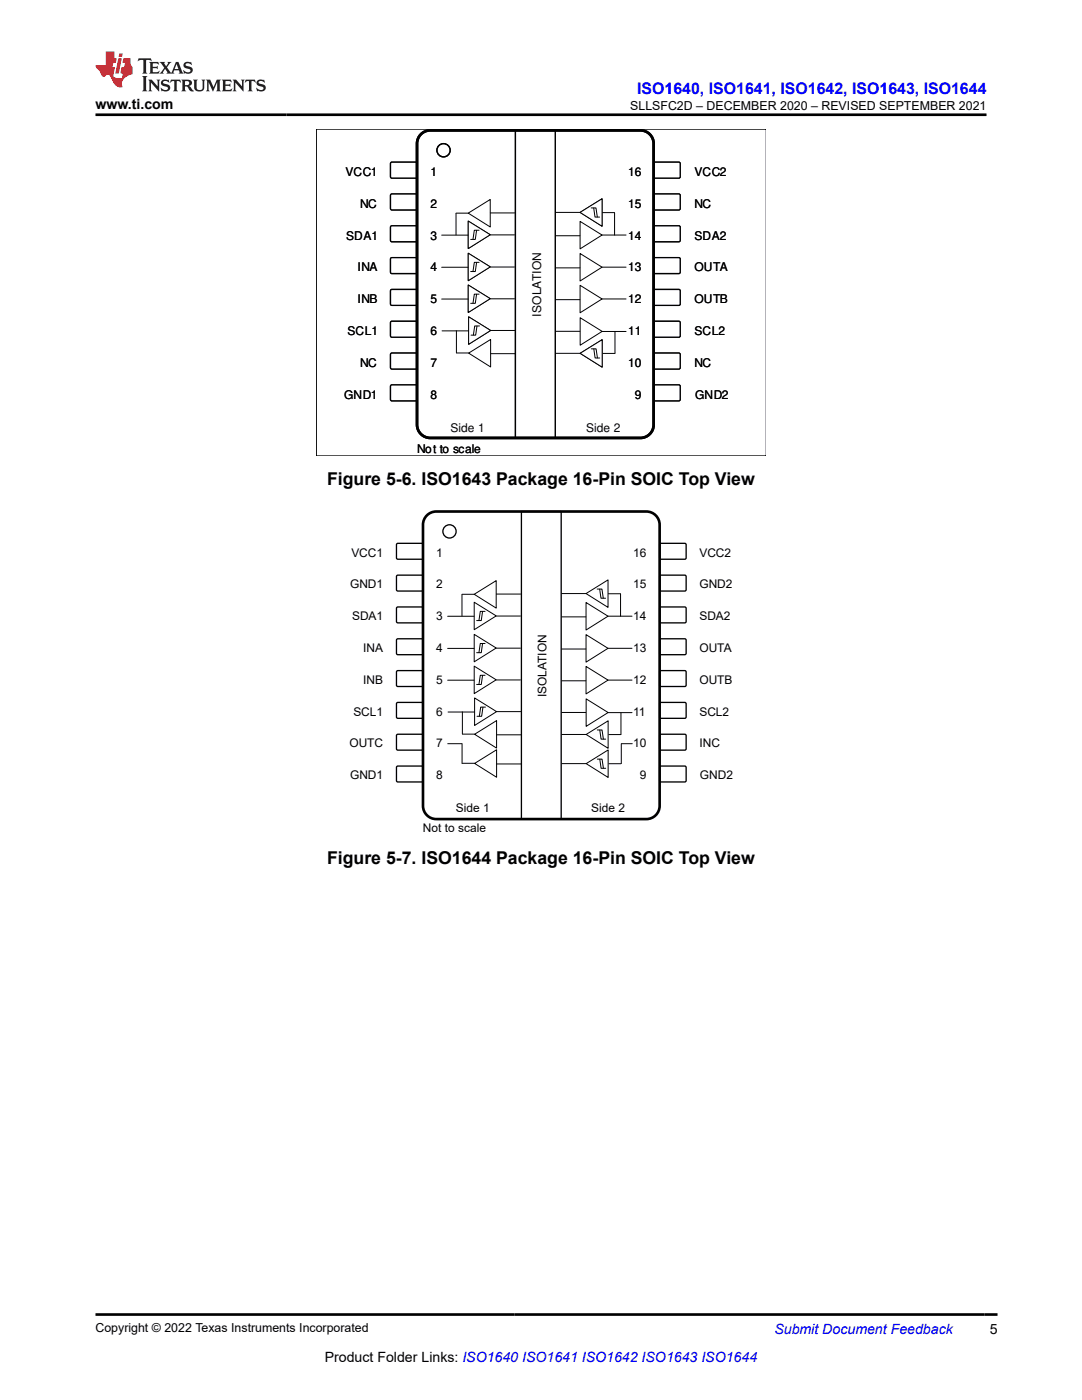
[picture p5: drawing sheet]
<svg xmlns="http://www.w3.org/2000/svg" width="216mm" height="279mm" viewBox="0 0 216 279" stroke-linecap="round" stroke-linejoin="round" font-family="sans-serif">
<defs><g id="words">
<g font-size="3.5">
<text x="65.3" y="96.8">Figure 5-6. ISO1643 Package 16-Pin SOIC Top View</text>
<text x="65.3" y="172.4">Figure 5-7. ISO1644 Package 16-Pin SOIC Top View</text>
</g>
<text font-size="3.2" fill="#00f" x="127.1" y="18.7">ISO1640, ISO1641, ISO1642, ISO1643, ISO1644</text>
<g font-size="2.8">
<text x="19" y="21.8">www.ti.com</text>
<text x="197.5" y="266.1">5</text>
<text x="64.8" y="271.7">Product Folder Links: ISO1640 ISO1641 ISO1642 ISO1643 ISO1644</text>
</g>
<text font-size="2.8" fill="#00f" x="154.5" y="266.2">Submit Document Feedback</text>
<g font-size="2.5">
<text x="125.8" y="21.9">SLLSFC2D – DECEMBER 2020 – REVISED SEPTEMBER 2021</text>
<text x="19" y="265.9">Copyright © 2022 Texas Instruments Incorporated</text>
</g>
<g font-size="2.4">
<text x="68.9" y="35">VCC1</text>
<text x="85.9" y="35">1</text>
<text x="125.3" y="35">16</text>
<text x="138.6" y="35">VCC2</text>
<text x="71.9" y="41.4">NC</text>
<text x="85.9" y="41.4">2</text>
<text x="125.3" y="41.4">15</text>
<text x="138.6" y="41.4">NC</text>
<text x="69.1" y="47.8">SDA1</text>
<text x="85.9" y="47.8">3</text>
<text x="125.3" y="47.8">14</text>
<text x="138.6" y="47.8">SDA2</text>
<text x="71.3" y="54.2">INA</text>
<text x="85.9" y="54.2">4</text>
<text x="125.3" y="54.2">13</text>
<text x="138.6" y="54.2">OUTA</text>
<text x="71.3" y="60.6">INB</text>
<text x="85.9" y="60.6">5</text>
<text x="108" y="63.2" transform="rotate(-90 108 63.2)">ISOLATION</text>
<text x="125.3" y="60.6">12</text>
<text x="138.6" y="60.6">OUTB</text>
<text x="69.3" y="66.9">SCL1</text>
<text x="85.9" y="66.9">6</text>
<text x="125.3" y="66.9">11</text>
<text x="138.6" y="66.9">SCL2</text>
<text x="71.9" y="73.3">NC</text>
<text x="85.9" y="73.3">7</text>
<text x="125.3" y="73.3">10</text>
<text x="138.6" y="73.3">NC</text>
<text x="68.7" y="79.7">GND1</text>
<text x="85.9" y="79.7">8</text>
<text x="126.6" y="79.7">9</text>
<text x="138.7" y="79.7">GND2</text>
<text x="89.9" y="86.2">Side 1</text>
<text x="116.9" y="86.2">Side 2</text>
<text x="83.3" y="90.3">Not to scale</text>
<text x="70.1" y="111.1">VCC1</text>
<text x="87" y="111.1">1</text>
<text x="126.3" y="111.1">16</text>
<text x="139.6" y="111.1">VCC2</text>
<text x="69.9" y="117.4">GND1</text>
<text x="87" y="117.4">2</text>
<text x="126.3" y="117.4">15</text>
<text x="139.6" y="117.4">GND2</text>
<text x="70.2" y="123.8">SDA1</text>
<text x="87" y="123.8">3</text>
<text x="126.3" y="123.8">14</text>
<text x="139.6" y="123.8">SDA2</text>
<text x="72.5" y="130.1">INA</text>
<text x="87" y="130.1">4</text>
<text x="126.3" y="130.1">13</text>
<text x="139.6" y="130.1">OUTA</text>
<text x="72.5" y="136.5">INB</text>
<text x="87" y="136.5">5</text>
<text x="126.3" y="136.5">12</text>
<text x="139.6" y="136.5">OUTB</text>
<text x="70.5" y="142.8">SCL1</text>
<text x="87" y="142.8">6</text>
<text x="109.1" y="139.1" transform="rotate(-90 109.1 139.1)">ISOLATION</text>
<text x="126.3" y="142.8">11</text>
<text x="139.6" y="142.8">SCL2</text>
<text x="69.7" y="149.2">OUTC</text>
<text x="87" y="149.2">7</text>
<text x="126.3" y="149.2">10</text>
<text x="139.6" y="149.2">INC</text>
<text x="69.9" y="155.5">GND1</text>
<text x="87" y="155.5">8</text>
<text x="127.7" y="155.5">9</text>
<text x="139.7" y="155.5">GND2</text>
<text x="91" y="162">Side 1</text>
<text x="118" y="162">Side 2</text>
<text x="84.4" y="166.1">Not to scale</text>
</g>
</g></defs>
<path d="M152.8 25.8h-89.7v65.1" fill="none" stroke="#000" stroke-width=".26"/>
<path d="M78.1 32.4h5l.1 .2v2.8l-.3 .1h-4.8l-.2-.2v-2.7z" fill-rule="evenodd" fill="#fff"/>
<path d="M78.1 32.4h5l.1 .2v2.8l-.3 .1h-4.8l-.2-.2v-2.7z" fill="none" stroke="#000" stroke-width=".26"/>
<path d="M78.1 32.4h5l.1 .2v2.8l-.3 .1h-4.8l-.2-.2v-2.7z" fill-rule="evenodd" fill="#fff"/>
<path d="M78.1 32.4h5l.1 .2v2.8l-.3 .1h-4.8l-.2-.2v-2.7z" fill="none" stroke="#000" stroke-width=".26"/>
<path d="M130.6 32.4h5l.1 .2v2.8l-.2 .1h-4.9l-.2-.2v-2.7z" fill-rule="evenodd" fill="#fff"/>
<path d="M130.6 32.4h5l.1 .2v2.8l-.2 .1h-4.9l-.2-.2v-2.7z" fill="none" stroke="#000" stroke-width=".26"/>
<path d="M130.6 32.4h5l.1 .2v2.8l-.2 .1h-4.9l-.2-.2v-2.7z" fill-rule="evenodd" fill="#fff"/>
<path d="M130.6 32.4h5l.1 .2v2.8l-.2 .1h-4.9l-.2-.2v-2.7z" fill="none" stroke="#000" stroke-width=".26"/>
<path d="M78.1 38.8h5l.1 .2v2.8l-.3 .1h-4.8l-.2-.3v-2.6z" fill-rule="evenodd" fill="#fff"/>
<path d="M78.1 38.8h5l.1 .2v2.8l-.3 .1h-4.8l-.2-.3v-2.6z" fill="none" stroke="#000" stroke-width=".26"/>
<path d="M78.1 38.8h5l.1 .2v2.8l-.3 .1h-4.8l-.2-.3v-2.6z" fill-rule="evenodd" fill="#fff"/>
<path d="M78.1 38.8h5l.1 .2v2.8l-.3 .1h-4.8l-.2-.3v-2.6z" fill="none" stroke="#000" stroke-width=".26"/>
<path d="M130.6 38.8h5l.1 .2v2.8l-.2 .1h-4.9l-.2-.3v-2.6z" fill-rule="evenodd" fill="#fff"/>
<path d="M130.6 38.8h5l.1 .2v2.8l-.2 .1h-4.9l-.2-.3v-2.6z" fill="none" stroke="#000" stroke-width=".26"/>
<path d="M130.6 38.8h5l.1 .2v2.8l-.2 .1h-4.9l-.2-.3v-2.6z" fill-rule="evenodd" fill="#fff"/>
<path d="M130.6 38.8h5l.1 .2v2.8l-.2 .1h-4.9l-.2-.3v-2.6z" fill="none" stroke="#000" stroke-width=".26"/>
<path d="M78.1 45.1h5l.1 .2v2.8l-.3 .1h-4.8l-.2-.2v-2.7z" fill-rule="evenodd" fill="#fff"/>
<path d="M78.1 45.1h5l.1 .2v2.8l-.3 .1h-4.8l-.2-.2v-2.7z" fill="none" stroke="#000" stroke-width=".26"/>
<path d="M78.1 45.1h5l.1 .2v2.8l-.3 .1h-4.8l-.2-.2v-2.7z" fill-rule="evenodd" fill="#fff"/>
<path d="M78.1 45.1h5l.1 .2v2.8l-.3 .1h-4.8l-.2-.2v-2.7z" fill="none" stroke="#000" stroke-width=".26"/>
<path d="M130.6 45.1h5l.1 .2v2.8l-.2 .1h-4.9l-.2-.2v-2.7z" fill-rule="evenodd" fill="#fff"/>
<path d="M130.6 45.1h5l.1 .2v2.8l-.2 .1h-4.9l-.2-.2v-2.7z" fill="none" stroke="#000" stroke-width=".26"/>
<path d="M130.6 45.1h5l.1 .2v2.8l-.2 .1h-4.9l-.2-.2v-2.7z" fill-rule="evenodd" fill="#fff"/>
<path d="M130.6 45.1h5l.1 .2v2.8l-.2 .1h-4.9l-.2-.2v-2.7z" fill="none" stroke="#000" stroke-width=".26"/>
<path d="M78.1 51.5h5l.1 .2v2.8l-.3 .1h-4.8l-.2-.3v-2.6z" fill-rule="evenodd" fill="#fff"/>
<path d="M78.1 51.5h5l.1 .2v2.8l-.3 .1h-4.8l-.2-.3v-2.6z" fill="none" stroke="#000" stroke-width=".26"/>
<path d="M78.1 51.5h5l.1 .2v2.8l-.3 .1h-4.8l-.2-.3v-2.6z" fill-rule="evenodd" fill="#fff"/>
<path d="M78.1 51.5h5l.1 .2v2.8l-.3 .1h-4.8l-.2-.3v-2.6z" fill="none" stroke="#000" stroke-width=".26"/>
<path d="M130.6 51.5h5l.1 .2v2.8l-.2 .1h-4.9l-.2-.3v-2.6z" fill-rule="evenodd" fill="#fff"/>
<path d="M130.6 51.5h5l.1 .2v2.8l-.2 .1h-4.9l-.2-.3v-2.6z" fill="none" stroke="#000" stroke-width=".26"/>
<path d="M130.6 51.5h5l.1 .2v2.8l-.2 .1h-4.9l-.2-.3v-2.6z" fill-rule="evenodd" fill="#fff"/>
<path d="M130.6 51.5h5l.1 .2v2.8l-.2 .1h-4.9l-.2-.3v-2.6z" fill="none" stroke="#000" stroke-width=".26"/>
<path d="M78 57.9l.2-.1h4.9l.1 .2v2.8l-.3 .1h-4.8l-.2-.2z" fill-rule="evenodd" fill="#fff"/>
<path d="M78 57.9l.2-.1h4.9l.1 .2v2.8l-.3 .1h-4.8l-.2-.2z" fill="none" stroke="#000" stroke-width=".26"/>
<path d="M78 57.9l.2-.1h4.9l.1 .2v2.8l-.3 .1h-4.8l-.2-.2z" fill-rule="evenodd" fill="#fff"/>
<path d="M78 57.9l.2-.1h4.9l.1 .2v2.8l-.3 .1h-4.8l-.2-.2z" fill="none" stroke="#000" stroke-width=".26"/>
<path d="M130.6 57.8h5l.1 .2v2.8l-.2 .1h-4.9l-.2-.2v-2.7z" fill-rule="evenodd" fill="#fff"/>
<path d="M130.6 57.8h5l.1 .2v2.8l-.2 .1h-4.9l-.2-.2v-2.7z" fill="none" stroke="#000" stroke-width=".26"/>
<path d="M130.6 57.8h5l.1 .2v2.8l-.2 .1h-4.9l-.2-.2v-2.7z" fill-rule="evenodd" fill="#fff"/>
<path d="M130.6 57.8h5l.1 .2v2.8l-.2 .1h-4.9l-.2-.2v-2.7z" fill="none" stroke="#000" stroke-width=".26"/>
<path d="M78 64.2l.2-.1 4.9 .1 .1 .2v2.8l-.3 .1h-4.8l-.2-.3z" fill-rule="evenodd" fill="#fff"/>
<path d="M78 64.2l.2-.1 4.9 .1 .1 .2v2.8l-.3 .1h-4.8l-.2-.3z" fill="none" stroke="#000" stroke-width=".26"/>
<path d="M78 64.2l.2-.1 4.9 .1 .1 .2v2.8l-.3 .1h-4.8l-.2-.3z" fill-rule="evenodd" fill="#fff"/>
<path d="M78 64.2l.2-.1 4.9 .1 .1 .2v2.8l-.3 .1h-4.8l-.2-.3z" fill="none" stroke="#000" stroke-width=".26"/>
<path d="M130.6 64.2h5l.1 .2v2.8l-.2 .1h-4.9l-.2-.3v-2.6z" fill-rule="evenodd" fill="#fff"/>
<path d="M130.6 64.2h5l.1 .2v2.8l-.2 .1h-4.9l-.2-.3v-2.6z" fill="none" stroke="#000" stroke-width=".26"/>
<path d="M130.6 64.2h5l.1 .2v2.8l-.2 .1h-4.9l-.2-.3v-2.6z" fill-rule="evenodd" fill="#fff"/>
<path d="M130.6 64.2h5l.1 .2v2.8l-.2 .1h-4.9l-.2-.3v-2.6z" fill="none" stroke="#000" stroke-width=".26"/>
<path d="M78 70.6l.2-.1h4.9l.1 .2v2.8l-.3 .1h-4.8l-.2-.2z" fill-rule="evenodd" fill="#fff"/>
<path d="M78 70.6l.2-.1h4.9l.1 .2v2.8l-.3 .1h-4.8l-.2-.2z" fill="none" stroke="#000" stroke-width=".26"/>
<path d="M78 70.6l.2-.1h4.9l.1 .2v2.8l-.3 .1h-4.8l-.2-.2z" fill-rule="evenodd" fill="#fff"/>
<path d="M78 70.6l.2-.1h4.9l.1 .2v2.8l-.3 .1h-4.8l-.2-.2z" fill="none" stroke="#000" stroke-width=".26"/>
<path d="M130.6 70.5h5l.1 .2v2.8l-.2 .1h-4.9l-.2-.2v-2.7z" fill-rule="evenodd" fill="#fff"/>
<path d="M130.6 70.5h5l.1 .2v2.8l-.2 .1h-4.9l-.2-.2v-2.7z" fill="none" stroke="#000" stroke-width=".26"/>
<path d="M130.6 70.5h5l.1 .2v2.8l-.2 .1h-4.9l-.2-.2v-2.7z" fill-rule="evenodd" fill="#fff"/>
<path d="M130.6 70.5h5l.1 .2v2.8l-.2 .1h-4.9l-.2-.2v-2.7z" fill="none" stroke="#000" stroke-width=".26"/>
<path d="M78 76.9l.2-.1 4.9 .1 .1 .2v2.8l-.3 .1h-4.8l-.2-.3z" fill-rule="evenodd" fill="#fff"/>
<path d="M78 76.9l.2-.1 4.9 .1 .1 .2v2.8l-.3 .1h-4.8l-.2-.3z" fill="none" stroke="#000" stroke-width=".26"/>
<path d="M78 76.9l.2-.1 4.9 .1 .1 .2v2.8l-.3 .1h-4.8l-.2-.3z" fill-rule="evenodd" fill="#fff"/>
<path d="M78 76.9l.2-.1 4.9 .1 .1 .2v2.8l-.3 .1h-4.8l-.2-.3z" fill="none" stroke="#000" stroke-width=".26"/>
<path d="M130.6 76.9h5l.1 .2v2.8l-.2 .1h-4.9l-.2-.3v-2.6z" fill-rule="evenodd" fill="#fff"/>
<path d="M130.6 76.9h5l.1 .2v2.8l-.2 .1h-4.9l-.2-.3v-2.6z" fill="none" stroke="#000" stroke-width=".26"/>
<path d="M130.6 76.9h5l.1 .2v2.8l-.2 .1h-4.9l-.2-.3v-2.6z" fill-rule="evenodd" fill="#fff"/>
<path d="M130.6 76.9h5l.1 .2v2.8l-.2 .1h-4.9l-.2-.3v-2.6z" fill="none" stroke="#000" stroke-width=".26"/>
<path d="M102.9 26h7.9v61.4h-7.9z" fill-rule="evenodd" fill="#fff"/>
<path d="M102.9 26h7.9v61.4h-7.9z" fill="none" stroke="#000" stroke-width=".26"/>
<path d="M102.9 26h7.9v61.4h-7.9z" fill-rule="evenodd" fill="#fff"/>
<g fill="none" stroke="#000" stroke-width=".26">
<path d="M102.9 26h7.9v61.4h-7.9z"/>
<circle cx="88.5" cy="30" r="1.32"/>
</g>
<path d="M84.2 26.6l1.1-.5 .6-.1h41.9a2.65 2.65 0 0 1 2.6 2.7v56.1a2.65 2.65 0 0 1-2.6 2.6h-41.9a2.65 2.65 0 0 1-2.7-2.6v-56.1a2.64 2.64 0 0 1 1-2.1z" fill="none" stroke="#000" stroke-width=".53"/>
<path d="M115.7 44.2l4.4 2.7-4.4 2.8z" fill="#fff"/>
<path d="M115.7 44.2l4.4 2.7-4.4 2.8zM120.1 46.9h4.8" fill="none" stroke="#000" stroke-width=".2"/>
<path d="M93.4 44.1l4.4 2.7-4.4 2.8z" fill="#fff"/>
<path d="M93.4 44.1l4.4 2.7-4.4 2.8zM95.1 46l-.3 1.8h-.9M95.6 45.9h-1l-.2 1.9" fill="none" stroke="#000" stroke-width=".2"/>
<path d="M93.4 44.1l4.4 2.7-4.4 2.8z" fill="#fff"/>
<path d="M88.1 46.9h5.3M93.4 44.1l4.4 2.7-4.4 2.8zM95.1 46l-.3 1.8h-.9M95.6 45.9h-1l-.2 1.9M97.9 46.9h4.8M110.9 47h4.8" fill="none" stroke="#000" stroke-width=".2"/>
<path d="M93.4 42.5l4.4-2.7v5.5z" fill="#fff"/>
<path d="M91 42.6v4.3M91 42.5h2.4M93.4 42.5l4.4-2.7v5.5zM120.2 42.4h2.4M122.6 42.5v4.4" fill="none" stroke="#000" stroke-width=".2"/>
<path d="M115.7 42.4l4.4-2.7v5.5z" fill="#fff"/>
<path d="M115.7 42.4l4.4-2.7v5.5zM118 41.5h.9l.3 1.8M118.5 41.5l.2 1.8h.9" fill="none" stroke="#000" stroke-width=".2"/>
<path d="M115.7 42.4l4.4-2.7v5.5z" fill="#fff"/>
<path d="M97.8 42.5h4.9M110.9 42.4h4.8M115.7 42.4l4.4-2.7v5.5zM118 41.5h.9l.3 1.8M118.5 41.5l.2 1.8h.9" fill="none" stroke="#000" stroke-width=".2"/>
<path d="M115.8 63.4l4.4 2.7-4.4 2.8z" fill="#fff"/>
<path d="M115.8 63.4l4.4 2.7-4.4 2.8zM120.1 66.2h4.8" fill="none" stroke="#000" stroke-width=".2"/>
<path d="M93.5 63.2l4.4 2.8-4.4 2.7z" fill="#fff"/>
<path d="M93.5 63.2l4.4 2.8-4.4 2.7zM95.2 65.1l-.3 1.8h-.9M95.7 65.1h-1l-.2 1.8" fill="none" stroke="#000" stroke-width=".2"/>
<path d="M93.5 63.2l4.4 2.8-4.4 2.7z" fill="#fff"/>
<path d="M88.2 66h5.3M93.5 63.2l4.4 2.8-4.4 2.7zM95.2 65.1l-.3 1.8h-.9M95.7 65.1h-1l-.2 1.8M97.9 66h4.8M110.9 66.1h4.8" fill="none" stroke="#000" stroke-width=".2"/>
<path d="M93.5 70.5l4.4-2.8v5.5z" fill="#fff"/>
<path d="M91.1 66v4.4M91.1 70.4h2.4M93.5 70.5l4.4-2.8v5.5zM120.3 70.5h2.4M122.7 66.2v4.3" fill="none" stroke="#000" stroke-width=".2"/>
<path d="M115.8 70.5l4.4-2.7v5.5z" fill="#fff"/>
<path d="M115.8 70.5l4.4-2.7v5.5zM118 69.6h.9l.3 1.8M118.5 69.6l.2 1.8h1" fill="none" stroke="#000" stroke-width=".2"/>
<path d="M115.8 70.5l4.4-2.7v5.5z" fill="#fff"/>
<path d="M97.9 70.6h4.9M110.9 70.5h4.9M115.8 70.5l4.4-2.7v5.5zM118 69.6h.9l.3 1.8M118.5 69.6l.2 1.8h1" fill="none" stroke="#000" stroke-width=".2"/>
<path d="M115.7 50.6l4.4 2.7-4.4 2.8z" fill="#fff"/>
<path d="M115.7 50.6l4.4 2.7-4.4 2.8zM120.1 53.3h4.8" fill="none" stroke="#000" stroke-width=".2"/>
<path d="M93.4 50.5l4.4 2.8-4.4 2.7z" fill="#fff"/>
<path d="M93.4 50.5l4.4 2.8-4.4 2.7zM95.1 52.4l-.3 1.8h-.9M95.6 52.4h-1l-.2 1.8" fill="none" stroke="#000" stroke-width=".2"/>
<path d="M93.4 50.5l4.4 2.8-4.4 2.7z" fill="#fff"/>
<path d="M88.1 53.3h5.3M93.4 50.5l4.4 2.8-4.4 2.7zM95.1 52.4l-.3 1.8h-.9M95.6 52.4h-1l-.2 1.8M97.9 53.3h4.8M110.9 53.5h4.8" fill="none" stroke="#000" stroke-width=".2"/>
<path d="M115.7 56.9l4.4 2.8-4.4 2.7z" fill="#fff"/>
<path d="M115.7 56.9l4.4 2.8-4.4 2.7zM120.1 59.7h4.8" fill="none" stroke="#000" stroke-width=".2"/>
<path d="M93.4 56.9l4.4 2.7-4.4 2.8z" fill="#fff"/>
<path d="M93.4 56.9l4.4 2.7-4.4 2.8zM95.1 58.7l-.3 1.8h-.9M95.6 58.7h-1l-.2 1.8" fill="none" stroke="#000" stroke-width=".2"/>
<path d="M93.4 56.9l4.4 2.7-4.4 2.8z" fill="#fff"/>
<path d="M88.1 59.7h5.3M93.4 56.9l4.4 2.7-4.4 2.8zM95.1 58.7l-.3 1.8h-.9M95.6 58.7h-1l-.2 1.8M97.9 59.6h4.8M110.9 59.8h4.8" fill="none" stroke="#000" stroke-width=".2"/>
<path d="M79.2 108.5h5.1l.1 .2v2.8l-.3 .1h-4.9l-.1-.3v-2.6z" fill-rule="evenodd" fill="#fff"/>
<path d="M79.2 108.5h5.1l.1 .2v2.8l-.3 .1h-4.9l-.1-.3v-2.6z" fill="none" stroke="#000" stroke-width=".26"/>
<path d="M131.7 108.6l.2-.2 4.9 .1 .1 .2v2.8l-.3 .1h-4.8l-.2-.3z" fill-rule="evenodd" fill="#fff"/>
<path d="M131.7 108.6l.2-.2 4.9 .1 .1 .2v2.8l-.3 .1h-4.8l-.2-.3z" fill="none" stroke="#000" stroke-width=".26"/>
<path d="M79.2 114.8h5.1l.1 .2v2.8l-.3 .2-4.9-.1-.1-.2v-2.7z" fill-rule="evenodd" fill="#fff"/>
<path d="M79.2 114.8h5.1l.1 .2v2.8l-.3 .2-4.9-.1-.1-.2v-2.7z" fill="none" stroke="#000" stroke-width=".26"/>
<path d="M131.7 114.9l.2-.1h4.9l.1 .2v2.8l-.3 .2-4.8-.1-.2-.2z" fill-rule="evenodd" fill="#fff"/>
<path d="M131.7 114.9l.2-.1h4.9l.1 .2v2.8l-.3 .2-4.8-.1-.2-.2z" fill="none" stroke="#000" stroke-width=".26"/>
<path d="M79.2 121.2h5.1l.1 .2v2.8l-.3 .1h-4.9l-.1-.3v-2.6z" fill-rule="evenodd" fill="#fff"/>
<path d="M79.2 121.2h5.1l.1 .2v2.8l-.3 .1h-4.9l-.1-.3v-2.6z" fill="none" stroke="#000" stroke-width=".26"/>
<path d="M131.7 121.3l.2-.2 4.9 .1 .1 .2v2.8l-.3 .1h-4.8l-.2-.3z" fill-rule="evenodd" fill="#fff"/>
<path d="M131.7 121.3l.2-.2 4.9 .1 .1 .2v2.8l-.3 .1h-4.8l-.2-.3z" fill="none" stroke="#000" stroke-width=".26"/>
<path d="M79.2 127.5h5.1l.1 .2v2.8l-.3 .2-4.9-.1-.1-.2v-2.7z" fill-rule="evenodd" fill="#fff"/>
<path d="M79.2 127.5h5.1l.1 .2v2.8l-.3 .2-4.9-.1-.1-.2v-2.7z" fill="none" stroke="#000" stroke-width=".26"/>
<path d="M131.7 127.6l.2-.1h4.9l.1 .2v2.8l-.3 .2-4.8-.1-.2-.2z" fill-rule="evenodd" fill="#fff"/>
<path d="M131.7 127.6l.2-.1h4.9l.1 .2v2.8l-.3 .2-4.8-.1-.2-.2z" fill="none" stroke="#000" stroke-width=".26"/>
<path d="M79.1 134l.3-.2 4.9 .1 .1 .2v2.8l-.3 .1h-4.9l-.1-.3z" fill-rule="evenodd" fill="#fff"/>
<path d="M79.1 134l.3-.2 4.9 .1 .1 .2v2.8l-.3 .1h-4.9l-.1-.3z" fill="none" stroke="#000" stroke-width=".26"/>
<path d="M131.7 134l.2-.2 4.9 .1 .1 .2v2.8l-.3 .1h-4.8l-.2-.3z" fill-rule="evenodd" fill="#fff"/>
<path d="M131.7 134l.2-.2 4.9 .1 .1 .2v2.8l-.3 .1h-4.8l-.2-.3z" fill="none" stroke="#000" stroke-width=".26"/>
<path d="M79.1 140.3l.3-.1h4.9l.1 .2v2.8l-.3 .2-4.9-.1-.1-.2z" fill-rule="evenodd" fill="#fff"/>
<path d="M79.1 140.3l.3-.1h4.9l.1 .2v2.8l-.3 .2-4.9-.1-.1-.2z" fill="none" stroke="#000" stroke-width=".26"/>
<path d="M131.7 140.3l.2-.1h4.9l.1 .2v2.8l-.3 .2-4.8-.1-.2-.2z" fill-rule="evenodd" fill="#fff"/>
<path d="M131.7 140.3l.2-.1h4.9l.1 .2v2.8l-.3 .2-4.8-.1-.2-.2z" fill="none" stroke="#000" stroke-width=".26"/>
<path d="M79.1 146.7l.3-.2 4.9 .1 .1 .2v2.8l-.3 .1h-4.9l-.1-.3z" fill-rule="evenodd" fill="#fff"/>
<path d="M79.1 146.7l.3-.2 4.9 .1 .1 .2v2.8l-.3 .1h-4.9l-.1-.3z" fill="none" stroke="#000" stroke-width=".26"/>
<path d="M131.7 146.7l.2-.2 4.9 .1 .1 .2v2.8l-.3 .1h-4.8l-.2-.3z" fill-rule="evenodd" fill="#fff"/>
<path d="M131.7 146.7l.2-.2 4.9 .1 .1 .2v2.8l-.3 .1h-4.8l-.2-.3z" fill="none" stroke="#000" stroke-width=".26"/>
<path d="M79.1 153l.3-.1h4.9l.1 .2v2.8l-.3 .2-4.9-.1-.1-.2z" fill-rule="evenodd" fill="#fff"/>
<path d="M79.1 153l.3-.1h4.9l.1 .2v2.8l-.3 .2-4.9-.1-.1-.2z" fill="none" stroke="#000" stroke-width=".26"/>
<path d="M131.7 153l.2-.1h4.9l.1 .2v2.8l-.3 .2-4.8-.1-.2-.2z" fill-rule="evenodd" fill="#fff"/>
<path d="M131.7 153l.2-.1h4.9l.1 .2v2.8l-.3 .2-4.8-.1-.2-.2z" fill="none" stroke="#000" stroke-width=".26"/>
<path d="M104 102.1h8v61.4h-8z" fill-rule="evenodd" fill="#fff"/>
<g fill="none" stroke="#000" stroke-width=".26">
<path d="M104 102.1h8v61.4h-8z"/>
<circle cx="89.7" cy="106.1" r="1.32"/>
</g>
<path d="M85 103.1a2.64 2.64 0 0 1 2-1h42a2.65 2.65 0 0 1 2.6 2.6v56.1a2.65 2.65 0 0 1-2.6 2.7h-42a2.65 2.65 0 0 1-2.6-2.7v-56.1l.1-.6z" fill="none" stroke="#000" stroke-width=".53"/>
<path d="M116.9 120.2l4.4 2.8-4.4 2.7z" fill="#fff"/>
<path d="M116.9 120.2l4.4 2.8-4.4 2.7zM121.3 123h4.8" fill="none" stroke="#000" stroke-width=".2"/>
<path d="M94.6 120.2l4.4 2.7-4.4 2.8z" fill="#fff"/>
<path d="M89.3 123h5.3M94.6 120.2l4.4 2.7-4.4 2.8zM96.3 122l-.3 1.8h-.9M96.8 122h-1l-.2 1.8M99 122.9h4.8M112.1 123.1h4.8" fill="none" stroke="#000" stroke-width=".2"/>
<path d="M94.6 118.6l4.4-2.7v5.5z" fill="#fff"/>
<path d="M92.2 118.7v4.2M92.2 118.6h2.4M94.6 118.6l4.4-2.7v5.5zM121.4 118.5h2.4M123.8 118.5v4.5" fill="none" stroke="#000" stroke-width=".2"/>
<path d="M116.9 118.5l4.4-2.8v5.5z" fill="#fff"/>
<path d="M99 118.6h4.9M112.1 118.5h4.8M116.9 118.5l4.4-2.8v5.5zM119.2 117.6h.9l.3 1.8M119.7 117.6l.2 1.8h.9" fill="none" stroke="#000" stroke-width=".2"/>
<path d="M117 139.5l4.3 2.7-4.3 2.8z" fill="#fff"/>
<path d="M117 139.5l4.3 2.7-4.3 2.8zM121.3 142.2h4.8" fill="none" stroke="#000" stroke-width=".2"/>
<path d="M94.7 139.3l4.4 2.7-4.4 2.8z" fill="#fff"/>
<path d="M94.7 139.3l4.4 2.7-4.4 2.8zM89.4 142.1h5.3M96.4 141.1l-.3 1.9h-.9M96.9 141.1h-1l-.3 1.8M99.1 142h4.8M112.1 142.2h4.8" fill="none" stroke="#000" stroke-width=".2"/>
<path d="M94.7 146.5l4.4-2.7v5.5z" fill="#fff"/>
<path d="M92.3 142.1v4.4M92.3 146.5h2.4M94.7 146.5l4.4-2.7v5.5zM121.5 146.6h2.4M123.9 142.3v4.2" fill="none" stroke="#000" stroke-width=".2"/>
<path d="M117 146.6l4.3-2.7v5.4z" fill="#fff"/>
<path d="M99.1 146.6h4.9M112.1 146.6h4.9M117 146.6l4.3-2.7v5.4zM119.2 145.7h.9l.3 1.8M119.7 145.7l.2 1.8h1" fill="none" stroke="#000" stroke-width=".2"/>
<path d="M116.9 126.7l4.4 2.7-4.4 2.7z" fill="#fff"/>
<path d="M116.9 126.7l4.4 2.7-4.4 2.7zM121.3 129.4h4.8" fill="none" stroke="#000" stroke-width=".2"/>
<path d="M94.6 126.6l4.4 2.7-4.4 2.8z" fill="#fff"/>
<path d="M89.3 129.4h5.3M94.6 126.6l4.4 2.7-4.4 2.8zM96.3 128.5l-.3 1.8h-.9M96.8 128.4h-1l-.2 1.8M99 129.4h4.8M112.1 129.5h4.8" fill="none" stroke="#000" stroke-width=".2"/>
<path d="M116.9 133l4.4 2.7-4.4 2.8z" fill="#fff"/>
<path d="M116.9 133l4.4 2.7-4.4 2.8zM121.3 135.7h4.8" fill="none" stroke="#000" stroke-width=".2"/>
<path d="M94.6 132.9l4.4 2.8-4.4 2.7z" fill="#fff"/>
<path d="M89.3 135.7h5.3M94.6 132.9l4.4 2.8-4.4 2.7zM96.3 134.8l-.3 1.8h-.9M96.8 134.8h-1l-.2 1.8M99 135.7h4.8M112.1 135.9h4.8" fill="none" stroke="#000" stroke-width=".2"/>
<path d="M94.7 152.4l4.4-2.8v5.5z" fill="#fff"/>
<path d="M92.3 152.3h2.4M94.7 152.4l4.4-2.8v5.5zM121.5 152.4h2.4" fill="none" stroke="#000" stroke-width=".2"/>
<path d="M117 152.4l4.3-2.7v5.5z" fill="#fff"/>
<path d="M89.3 148.4h2.9M92.2 148.4v4M99.1 152.5h4.9M112.1 152.4h4.9M117 152.4l4.3-2.7v5.5zM119.2 151.5h.9l.3 1.8M119.7 151.5l.2 1.8h1M124 148.4v4M124 148.4h2.2" fill="none" stroke="#000" stroke-width=".2"/>
<path d="M27.7 11.6l-.2 .6 .5-.2h.6v.1v2.2l-.2 .4h1l-.2-.4v-2.2v-.1h.5l.5 .2-.1-.6zM29.8 12.4l.2 .3v1.6l-.2 .4h1.9l.1-.6a1.08 1.08 0 0 1-1.3 .2v-.7h.6l.4 .2v-.7l-.4 .2h-.6v-.5l.2-.2a1 1 0 0 1 1 .3l-.1-.5zM31.8 12.4l1 1.1-1 1.2h.9l-.2-.2 .4-.8 .5 .8-.2 .2h1.6l-.2-.2 .1-.5h1l.1 .5-.1 .2h.9l-.2-.4-.8-1.9h-.5l-1 2.1-.8-1.1 .9-1h-.8l.2 .2-.5 .6-.3-.6 .1-.2zM35.2 12.8l.4 1h-.8zM36.8 12.5a.65 .65 0 0 0-.2 .7 .65 .65 0 0 0 .6 .5l.7 .1 .1 .3a.79 .79 0 0 1-.7 .4 .79 .79 0 0 1-.7-.5l.1 .7 .2-.1a.93 .93 0 0 0 1.1 0 .93 .93 0 0 0 .4-.9 1.46 1.46 0 0 0-1.2-.6l-.1-.3a1.09 1.09 0 0 1 1.2 .2l-.2-.6-.1 .1-.6-.2zM28.4 15.2l.2 .4v2.2l-.2 .4h1l-.2-.4v-2.2l.2-.4zM29.6 15.9l.2 .4v1.5l-.2 .4h.8l-.3-.4v-1.3l1.7 1.8v-2l.2-.4h-.8l.2 .2 .1 1.1-1.2-1.3zM32.3 16a.65 .65 0 0 0-.2 .8 .65 .65 0 0 0 .7 .4l.6 .2 .1 .2a.79 .79 0 0 1-.7 .4 .79 .79 0 0 1-.7-.5l.1 .7 .2-.1a.93 .93 0 0 0 1.1 .1 .93 .93 0 0 0 .4-1 1.46 1.46 0 0 0-1.2-.5l-.1-.4a1.09 1.09 0 0 1 1.2 .2l-.2-.6-.1 .1-.6-.1zM34.1 15.9l-.1 .6a.63 .63 0 0 1 .7-.3l.1 1.6-.3 .4h1l-.2-.4v-1.6a.66 .66 0 0 1 .8 .3l-.1-.6zM36.2 15.9l.2 .4v1.5l-.2 .4h.9l-.2-.2v-.7h.5l.1 .2a.79 .79 0 0 0 1.2 .6l-1-.9a.61 .61 0 0 0 .6-.6 .61 .61 0 0 0-.5-.7zM36.9 16.2h.2a.47 .47 0 0 1 .5 .1 .47 .47 0 0 1 .1 .5l-.2 .1-.6 .1zM38.5 15.9l.2 .2a2.27 2.27 0 0 0 .4 2 1.04 1.04 0 0 0 1.7-.7v-1.3l.2-.2h-.8l.2 .4v1.1a.6 .6 0 0 1-.6 .6 .6 .6 0 0 1-.6-.6v-1.1l.3-.4zM41.1 15.9l.2 .4v1.5l-.2 .4h.7l-.2-.4v-1.4l.9 1.9 .8-1.9v1.4l-.2 .4h1l-.3-.4v-1.5l.3-.4h-.8l-.7 1.5-.7-1.5zM44.3 15.9l.2 .4v1.5l-.2 .4h1.9l.1-.6a1.09 1.09 0 0 1-1.3 .2v-.7h.6l.4 .2v-.6l-.4 .2h-.6v-.6l.2-.1a1.01 1.01 0 0 1 1 .3l-.1-.6zM46.4 15.9l.3 .4v1.5l-.3 .4h.8l-.2-.4v-1.3l1.6 1.8v-2l.2-.4h-.7l.2 .2v1.1l-1.2-1.3zM49 15.9l-.1 .6a.63 .63 0 0 1 .8-.3v1.6l-.3 .4h1l-.2-.4v-1.6a.66 .66 0 0 1 .8 .3l-.1-.6zM51.4 16a.65 .65 0 0 0-.2 .8 .65 .65 0 0 0 .6 .4l.6 .2 .2 .2a.79 .79 0 0 1-.8 .4 .79 .79 0 0 1-.6-.5l.1 .7 .2-.1a.93 .93 0 0 0 1 .1 .93 .93 0 0 0 .5-1 1.46 1.46 0 0 0-1.3-.5l-.1-.4a1.09 1.09 0 0 1 1.3 .2l-.2-.6-.2 .1-.5-.1z" fill="#231f20"/>
<path d="M21.1 10.3v2.7h-2.1l.1 .4 .9 1a.95 .95 0 0 0 .9 .9 .59 .59 0 0 1 .6-.4 .59 .59 0 0 1 .5 .3l.4 .8a1.59 1.59 0 0 0 2.1 1.4 1.61 1.61 0 0 1 1-2.3l1-.3-.1-1.5a1.59 1.59 0 0 1-.4-1.7h-1.4l-.2 .9h.5l-.1 .9h-.5l-.2 .9v.3l.4 .1-.2 .9h-.6a.73 .73 0 0 1-1.1-.7l.3-1.5h-.5l.2-.9h.5l.2-.9h-.5v-1.3zM23.6 11.6l-.6 3.1h.7l.6-3.1zM23.8 10.7l-.1 .6h.7l.1-.6z" fill="#ed1c24"/>
<path d="M19 22.9h177.8M19.1 262.3h179.9" fill="none" stroke="#000" stroke-width=".53"/>
<use href="#words"/>
</svg>
